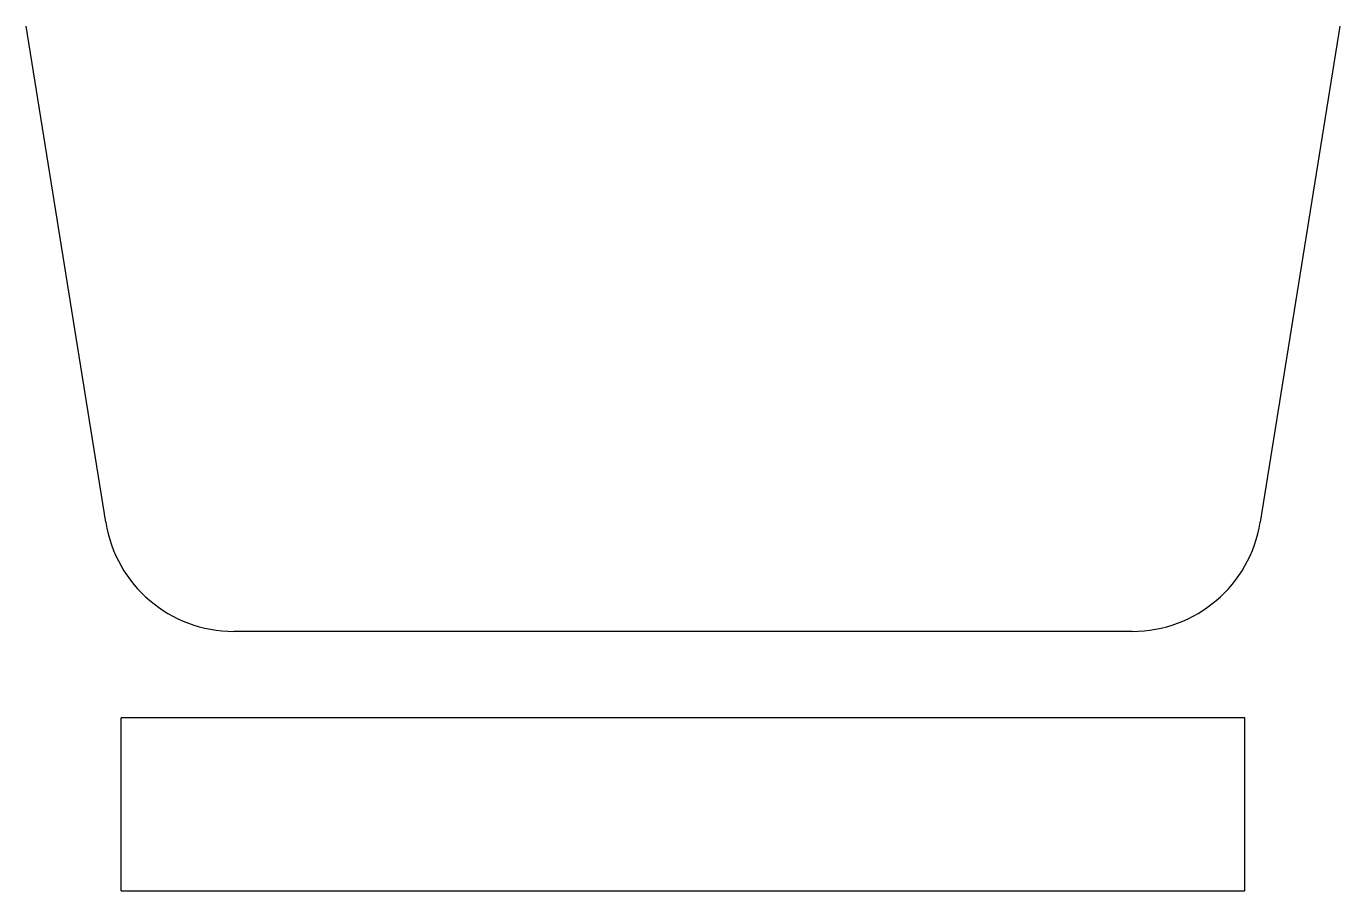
# Model space of a CAD drawing. Extents: x 47.119 to 47.546, y 47.53 to 47.811.
import ezdxf

# ---------------------------------------------------------------- set-up
doc = ezdxf.new("R2010")
doc.units = 0
doc.header["$MEASUREMENT"] = 0
doc.layers.get('0').update_dxf_attribs({"linetype": 'CONTINUOUS'})

msp = doc.modelspace()

# ---------------------------------------------------------------- linework, layer by layer
for p, q in [((47.14458273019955, 47.64950567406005), (47.11870633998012, 47.81087290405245)), ((47.54615278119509, 47.81087290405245), (47.52027639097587, 47.64950567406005)), ((47.47862106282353, 47.6139979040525), (47.18623805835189, 47.6139979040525)), ((47.51524206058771, 47.58587290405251), (47.14961706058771, 47.58587290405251)), ((47.14961706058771, 47.5296229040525), (47.14961706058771, 47.58587290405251)), ((47.51524206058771, 47.5296229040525), (47.51524206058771, 47.58587290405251)), ((47.14961706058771, 47.5296229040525), (47.51524206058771, 47.5296229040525))]:
    msp.add_line(p, q)
for centre, start, end in [((47.18623805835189, 47.65618540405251), 189.1102286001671, 269.9999999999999), ((47.47862106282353, 47.65618540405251), 270, 350.8897713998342)]:
    msp.add_arc(centre, 0.0421875, start, end)

doc.saveas('drawing.dxf')
